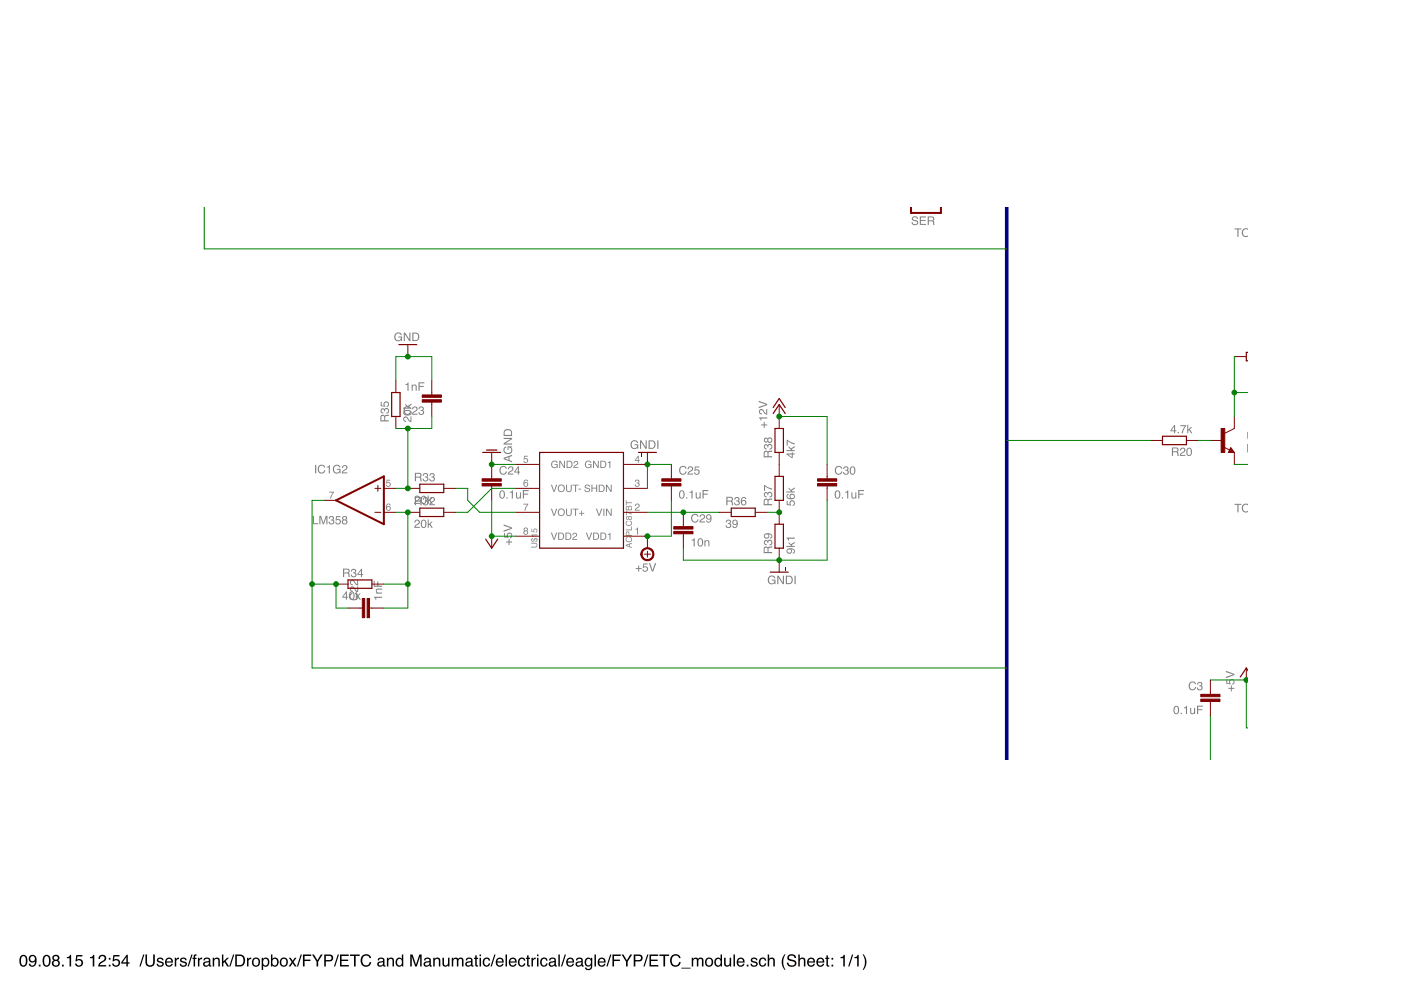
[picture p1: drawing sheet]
<svg xmlns="http://www.w3.org/2000/svg" width="297mm" height="210mm" viewBox="0 0 297 210" stroke-linecap="round" stroke-linejoin="round" font-family="sans-serif">
<path d="M4.5 202.6a.91 .91 0 0 1 1 .1 .91 .91 0 0 1 .3 1 .9 .9 0 0 1-.3 1.1 .9 .9 0 0 1-1.2-.2 1.91 1.91 0 0 1 .2-2zM4.7 202.8a1.65 1.65 0 0 0 .1 1.9h.2a1.25 1.25 0 0 0 .2-1.9zM6.3 202.7a.89 .89 0 0 1 1.1-.1 .89 .89 0 0 1 .4 1 1.04 1.04 0 0 1-1.3 1.3l-.4-.6h.3a.49 .49 0 0 0 .6 .4 .49 .49 0 0 0 .4-.6l.1-.3a.8 .8 0 0 1-1.2 .1 .8 .8 0 0 1 0-1.2zM6.4 203.3a.55 .55 0 0 0 1.1 0 .55 .55 0 0 0-1.1 0zM8.2 204.5h.4v.4h-.4zM9.4 202.6a.91 .91 0 0 1 1.1 .1 .91 .91 0 0 1 .2 1 .9 .9 0 0 1-.3 1.1 .9 .9 0 0 1-1.2-.2 1.91 1.91 0 0 1 .2-2zM9.6 202.8a1.65 1.65 0 0 0 .1 1.9h.2a1.25 1.25 0 0 0 .2-1.9zM11.4 203.1a.42 .42 0 0 0 .8 0 .42 .42 0 0 0-.8 0zM11.3 204.2a.55 .55 0 0 0 1.1 0 .55 .55 0 0 0-1.1 0zM11.3 202.6a.7 .7 0 0 1 1-.1 .7 .7 0 0 1 0 1.1 .77 .77 0 0 1 .1 1.1 .77 .77 0 0 1-1.1 0 .77 .77 0 0 1 .1-1.1l-.3-.5zM13.1 204.5h.4v.4h-.4zM14.2 202.9l.4-.1 .2-.3h.3v2.4h-.4v-1.7h-.5zM16.2 202.5h1.3v.3h-1.1l-.1 .7a.85 .85 0 0 1 1.2 .4 .85 .85 0 0 1-.5 1.1 .85 .85 0 0 1-1.1-.7h.3a.55 .55 0 0 0 .9 .3 .55 .55 0 0 0 0-.9 .55 .55 0 0 0-.8 .1h-.3zM19.1 202.9l.4-.1 .2-.3h.3v2.4h-.3v-1.7h-.6zM21.2 202.6a.81 .81 0 0 1 1.2 .2 .81 .81 0 0 1-.5 1.2l-.7 .6h1.3v.3h-1.7a1.39 1.39 0 0 1 1.1-1.3 .5 .5 0 0 0 .2-.6 .5 .5 0 0 0-.6-.3 .5 .5 0 0 0-.3 .6h-.3zM23.1 203.1h.3v.4h-.3zM23.1 204.5h.3v.4h-.3zM24 202.5h1.3v.3h-1l-.1 .7a.85 .85 0 0 1 1.2 .4 .85 .85 0 0 1-.6 1.1 .85 .85 0 0 1-1-.7h.3a.55 .55 0 0 0 .8 .3 .55 .55 0 0 0 .1-.9 .55 .55 0 0 0-.9 .1h-.2zM26.8 202.9l-.8 1.1h.8zM26.8 202.4h.3v1.6h.4v.3h-.4v.6h-.3v-.6h-1.1v-.3zM30.4 202.4h.2l-.8 2.5h-.2zM30.8 202.4h.4v1.5a.65 .65 0 0 0 .6 .8 .65 .65 0 0 0 .7-.8v-1.5h.3v1.4a1.01 1.01 0 0 1-1 1.2 1.01 1.01 0 0 1-1-1.2zM33.4 203.2a.74 .74 0 0 1 1.3 .4h-.3a.39 .39 0 0 0-.4-.3 .39 .39 0 0 0-.4 .3l.2 .2a.79 .79 0 0 1 .9 .7 .8 .8 0 0 1-.8 .5 .8 .8 0 0 1-.7-.7h.3a.45 .45 0 0 0 .5 .4 .45 .45 0 0 0 .4-.4l-.1-.1a.93 .93 0 0 1-1-.8zM35.2 203.3a.85 .85 0 0 1 1.1-.2 .85 .85 0 0 1 .4 1h-1.4a.53 .53 0 0 0 .4 .6 .53 .53 0 0 0 .6-.4h.3a.9 .9 0 0 1-1.2 .6 .9 .9 0 0 1-.3-1.4zM35.5 203.4l-.2 .4h1l-.3-.5zM37.1 203.1h.3v.3l.3-.3 .3-.1v.4a.5 .5 0 0 0-.6 .5v1h-.3zM38.4 203.2a.74 .74 0 0 1 1.2 .4h-.3a.39 .39 0 0 0-.4-.3 .39 .39 0 0 0-.4 .3l.2 .2a.79 .79 0 0 1 .9 .7 .8 .8 0 0 1-.8 .5 .8 .8 0 0 1-.7-.7h.3a.45 .45 0 0 0 .5 .4 .45 .45 0 0 0 .4-.4l-.1-.1a.93 .93 0 0 1-1-.8zM40.6 202.4h.2l-.8 2.5h-.2zM41.1 202.5l.6-.2v.3h-.3v.2v.3h.3v.2h-.3v1.6h-.3v-1.6h-.3v-.2h.3zM42 203.1h.3v.3l.3-.3 .3-.1v.4a.5 .5 0 0 0-.6 .5v1h-.3zM43.4 204.3a.44 .44 0 0 0 .6 .4 .44 .44 0 0 0 .2-.7zM43.2 203.3a.8 .8 0 0 1 1.4 .2v1.1l.2 .1v.2h-.4l-.1-.2a.63 .63 0 0 1-1 .2 .63 .63 0 0 1 0-1l1-.2a.42 .42 0 0 0-.4-.4 .42 .42 0 0 0-.5 .3h-.3zM45.1 203.1h.3v.2a.66 .66 0 0 1 .8-.2 .66 .66 0 0 1 .4 .6v1.2h-.3v-1.2a.46 .46 0 0 0-.6-.4 .46 .46 0 0 0-.3 .6v1h-.3zM47.1 202.4h.3v1.5l.8-.8h.3l-.7 .7 .8 1.1h-.4l-.6-.9-.2 .2v.7h-.3zM49.4 202.4h.3l-.8 2.5h-.3zM50.2 202.7v1.9h.6a.99 .99 0 0 0 .8-1 .99 .99 0 0 0-.8-.9zM49.9 202.4h1a1.29 1.29 0 0 1 1.1 1.2 1.29 1.29 0 0 1-1.1 1.3h-1zM52.4 203.1h.3v.3l.3-.3 .3-.1v.4a.5 .5 0 0 0-.6 .5v1h-.3zM54 203.4a.66 .66 0 0 0-.2 .9 .66 .66 0 0 0 .9 .2 .67 .67 0 0 0 .1-.9 .67 .67 0 0 0-.8-.2zM53.7 203.3a.92 .92 0 0 1 1.2 .1 .92 .92 0 0 1 0 1.2 .92 .92 0 0 1-1.3 .1l-.2-.7zM55.9 203.4a.71 .71 0 0 0-.1 .8 .71 .71 0 0 0 .7 .5 .72 .72 0 0 0 .3-.9 .72 .72 0 0 0-.7-.5zM55.5 203.1h.3v.2a.75 .75 0 0 1 .9-.2 .75 .75 0 0 1 .4 .8 .78 .78 0 0 1-.3 1 .78 .78 0 0 1-1-.2v1h-.3zM57.4 202.4h.4v.9a.81 .81 0 0 1 1-.1 .81 .81 0 0 1 .3 1 .73 .73 0 0 1-.5 .7 .73 .73 0 0 1-.9-.2v.2h-.3zM57.9 203.5a.64 .64 0 0 0-.1 .8 .64 .64 0 0 0 .8 .2 .65 .65 0 0 0 .1-.8 .65 .65 0 0 0-.8-.2zM59.9 203.4a.66 .66 0 0 0-.3 .9 .66 .66 0 0 0 1 .2 .67 .67 0 0 0 .1-.9 .67 .67 0 0 0-.8-.2zM59.6 203.3a.92 .92 0 0 1 1.2 .1 .92 .92 0 0 1 0 1.2 .92 .92 0 0 1-1.3 .1l-.2-.7zM61.2 203.1h.4l.5 .6 .4-.6h.4l-.7 .9 .7 .9h-.4l-.5-.7-.4 .7h-.4l.6-.9zM63.7 202.4h.3l-.8 2.5h-.3zM64.2 202.4h1.8v.3h-1.4v.8h1.2v.3h-1.2v1.1h-.4zM66.2 202.4h.4l.7 1.2 .7-1.2h.4l-.9 1.5v1h-.4v-1zM68.7 202.4h1.2a.73 .73 0 0 1 .7 .7 .73 .73 0 0 1-.7 .7h-.8v1.1h-.4zM69.1 202.7v.9h.7a.45 .45 0 0 0 .5-.5 .45 .45 0 0 0-.5-.4zM71.6 202.4h.3l-.8 2.5h-.3zM72.1 202.4h1.8v.3h-1.5v.8h1.4v.3h-1.4v.8h1.6v.3h-1.9zM74.2 202.4h2.1v.3h-.9v2.2h-.3v-2.2h-.9zM76.8 202.7a1.1 1.1 0 0 1 1.1-.4 1.1 1.1 0 0 1 .8 .8h-.4a.82 .82 0 0 0-1-.4 .82 .82 0 0 0-.5 1 .8 .8 0 0 0 .6 1 .8 .8 0 0 0 1-.7h.3a1.17 1.17 0 0 1-1.5 .9 1.17 1.17 0 0 1-.7-1.5zM80.3 204.3a.44 .44 0 0 0 .6 .4 .44 .44 0 0 0 .2-.7zM80.2 203.3a.8 .8 0 0 1 1.3 .2v1.1l.2 .1v.2h-.3l-.2-.2a.63 .63 0 0 1-.9 .2 .63 .63 0 0 1 0-1l.9-.2a.42 .42 0 0 0-.4-.4 .42 .42 0 0 0-.4 .3h-.3zM82 203.1h.3v.2a.66 .66 0 0 1 .8-.2 .66 .66 0 0 1 .4 .6v1.2h-.3v-1.2a.46 .46 0 0 0-.5-.4 .46 .46 0 0 0-.4 .6v1h-.3zM84.3 203.5a.64 .64 0 0 0-.1 .8 .64 .64 0 0 0 .9 .2 .64 .64 0 0 0 .1-.8 .64 .64 0 0 0-.9-.2zM84.2 203.2l.7-.1 .3 .2v-.9h.3v2.5h-.3v-.2a.8 .8 0 0 1-1.1 .1 .8 .8 0 0 1-.2-1zM87 202.4h.5l.7 2.1 .7-2.1h.5v2.5h-.3v-2.1l-.7 2.1h-.4l-.7-2.1v2.1h-.3zM90.2 204.3a.44 .44 0 0 0 .5 .4 .44 .44 0 0 0 .3-.7zM90 203.3a.8 .8 0 0 1 1.3 .2v1.1l.2 .1v.2h-.3l-.2-.2a.63 .63 0 0 1-.9 .2 .63 .63 0 0 1 0-1l.9-.2a.42 .42 0 0 0-.4-.4 .42 .42 0 0 0-.4 .3h-.3zM91.9 203.1h.2v.2a.66 .66 0 0 1 .8-.2 .66 .66 0 0 1 .5 .6v1.2h-.4v-1.2a.46 .46 0 0 0-.5-.4 .46 .46 0 0 0-.3 .6v1h-.3zM93.8 203.1h.3v1.2a.47 .47 0 0 0 .7 .4 .47 .47 0 0 0 .2-.7v-.9h.3v1.8h-.3v-.3a.64 .64 0 0 1-.7 .3 .64 .64 0 0 1-.5-.6zM95.8 203.1h.3v.2a.6 .6 0 0 1 1 0 .62 .62 0 0 1 .7-.2 .62 .62 0 0 1 .5 .6v1.2h-.4v-1.3a.4 .4 0 0 0-.4-.3 .4 .4 0 0 0-.3 .5v1.1h-.3v-1.2a.42 .42 0 0 0-.6-.4 .42 .42 0 0 0-.2 .6v1h-.3zM99 204.3a.44 .44 0 0 0 .6 .4 .44 .44 0 0 0 .2-.7zM98.8 203.3a.8 .8 0 0 1 1.4 .2v1.1l.2 .1v.2h-.4l-.1-.2a.63 .63 0 0 1-1 .2 .63 .63 0 0 1 0-1l1-.2a.42 .42 0 0 0-.4-.4 .42 .42 0 0 0-.5 .3h-.3zM100.8 202.5h.3v.6h.3v.2h-.3v1.2l.3 .2v.2a.44 .44 0 0 1-.6-.4v-1.2h-.3v-.2h.3zM101.7 203.1h.3v1.8h-.3zM101.7 202.4h.3v.3h-.3zM102.6 203.3a.76 .76 0 0 1 .8-.3 .76 .76 0 0 1 .5 .7h-.3a.51 .51 0 0 0-.7-.4 .51 .51 0 0 0-.2 .7 .49 .49 0 0 0 .3 .7 .49 .49 0 0 0 .6-.4h.3a.83 .83 0 0 1-1.1 .6 .83 .83 0 0 1-.4-1.2zM104.8 202.4h.3l-.8 2.5h-.3zM105.3 203.3a.85 .85 0 0 1 1.1-.2 .85 .85 0 0 1 .4 1h-1.4a.53 .53 0 0 0 .4 .6 .53 .53 0 0 0 .7-.4h.3a.9 .9 0 0 1-1.3 .6 .9 .9 0 0 1-.3-1.4zM105.6 203.4l-.2 .4h1.1l-.4-.5zM107.2 202.4h.3v2.5h-.3zM108.1 203.3a.85 .85 0 0 1 1-.2 .85 .85 0 0 1 .4 1h-1.3a.53 .53 0 0 0 .4 .6 .53 .53 0 0 0 .6-.4h.3a.9 .9 0 0 1-1.3 .6 .9 .9 0 0 1-.2-1.4zM108.4 203.4l-.2 .4h1l-.3-.5zM110 203.3a.76 .76 0 0 1 .8-.3 .76 .76 0 0 1 .6 .7h-.3a.51 .51 0 0 0-.7-.4 .51 .51 0 0 0-.3 .7 .49 .49 0 0 0 .4 .7 .49 .49 0 0 0 .6-.4h.3a.83 .83 0 0 1-1.1 .6 .83 .83 0 0 1-.5-1.2zM111.8 202.5h.3v.6h.3v.2h-.3v1.2l.3 .2v.2a.44 .44 0 0 1-.6-.4v-1.2h-.3v-.2h.3zM112.7 203.1h.3v.3l.3-.3 .3-.1v.4a.5 .5 0 0 0-.6 .5v1h-.3zM113.9 203.1h.3v1.8h-.3zM113.9 202.4h.3v.3h-.3zM114.7 203.3a.76 .76 0 0 1 .9-.3 .76 .76 0 0 1 .5 .7h-.3a.51 .51 0 0 0-.7-.4 .51 .51 0 0 0-.3 .7 .49 .49 0 0 0 .4 .7 .49 .49 0 0 0 .6-.4h.3a.83 .83 0 0 1-1.1 .6 .83 .83 0 0 1-.5-1.2zM116.7 204.3a.44 .44 0 0 0 .6 .4 .44 .44 0 0 0 .2-.7zM116.5 203.3a.8 .8 0 0 1 1.4 .2v1.1l.2 .1v.2h-.4l-.1-.2a.63 .63 0 0 1-1 .2 .63 .63 0 0 1 0-1l.9-.2a.42 .42 0 0 0-.3-.4 .42 .42 0 0 0-.5 .3h-.3zM118.4 202.4h.3v2.5h-.3zM119.7 202.4h.3l-.8 2.5h-.3zM120.3 203.3a.85 .85 0 0 1 1-.2 .85 .85 0 0 1 .4 1h-1.3a.53 .53 0 0 0 .4 .6 .53 .53 0 0 0 .6-.4h.3a.9 .9 0 0 1-1.3 .6 .9 .9 0 0 1-.3-1.4zM120.5 203.4l-.1 .4h1l-.3-.5zM122.4 204.3a.44 .44 0 0 0 .6 .4 .44 .44 0 0 0 .2-.7zM122.2 203.3a.8 .8 0 0 1 1.4 .2v1.1l.2 .1v.2h-.4l-.1-.2a.63 .63 0 0 1-1 .2 .63 .63 0 0 1 0-1l.9-.2a.42 .42 0 0 0-.3-.4 .42 .42 0 0 0-.5 .3h-.3zM124.2 203.3l.5-.3 .6 .3v-.2h.3v1.7a.81 .81 0 0 1-.6 .9 .81 .81 0 0 1-1-.6h.3a.53 .53 0 0 0 .7 .3 .53 .53 0 0 0 .3-.7 .8 .8 0 0 1-1.1 .1 .8 .8 0 0 1-.2-1.1zM124.4 203.4a.65 .65 0 0 0-.1 .9 .65 .65 0 0 0 .8 .2 .64 .64 0 0 0 .2-.8 .64 .64 0 0 0-.9-.3zM126 202.4h.4v2.5h-.4zM127 203.3a.85 .85 0 0 1 1-.2 .85 .85 0 0 1 .4 1h-1.3a.53 .53 0 0 0 .3 .6 .53 .53 0 0 0 .7-.4h.3a.9 .9 0 0 1-1.3 .6 .9 .9 0 0 1-.3-1.4zM127.2 203.4l-.1 .4h1l-.3-.5zM129.4 202.4h.2l-.8 2.5h-.2zM129.8 202.4h1.8v.3h-1.4v.8h1.2v.3h-1.2v1.1h-.4zM131.8 202.4h.4l.7 1.2 .7-1.2h.4l-.9 1.5v1h-.4v-1zM134.4 202.4h1.1a.73 .73 0 0 1 .8 .7 .73 .73 0 0 1-.8 .7h-.8v1.1h-.3zM134.7 202.7v.9h.7a.45 .45 0 0 0 .5-.5 .45 .45 0 0 0-.5-.4zM137.2 202.4h.3l-.8 2.5h-.3zM137.7 202.4h1.8v.3h-1.5v.8h1.4v.3h-1.4v.8h1.6v.3h-1.9zM139.8 202.4h2.1v.3h-.9v2.2h-.3v-2.2h-.9zM142.4 202.7a1.1 1.1 0 0 1 1.1-.4 1.1 1.1 0 0 1 .8 .8h-.3a.82 .82 0 0 0-1.1-.4 .82 .82 0 0 0-.5 1 .8 .8 0 0 0 .6 1 .8 .8 0 0 0 1-.7h.3a1.17 1.17 0 0 1-1.5 .9 1.17 1.17 0 0 1-.7-1.5zM144.5 205.2h1.9v.2h-1.9zM146.7 203.1h.3v.2a.6 .6 0 0 1 1 0 .62 .62 0 0 1 .7-.2 .62 .62 0 0 1 .4 .6v1.2h-.3v-1.3a.4 .4 0 0 0-.5-.3 .4 .4 0 0 0-.2 .5v1.1h-.4v-1.2a.42 .42 0 0 0-.5-.4 .42 .42 0 0 0-.2 .6v1h-.3zM150 203.4a.66 .66 0 0 0-.2 .9 .66 .66 0 0 0 1 .2 .67 .67 0 0 0 .1-.9 .67 .67 0 0 0-.9-.2zM149.7 203.3a.92 .92 0 0 1 1.3 .1 .92 .92 0 0 1 0 1.2 .92 .92 0 0 1-1.3 .1l-.2-.7zM151.9 203.5a.64 .64 0 0 0-.1 .8 .64 .64 0 0 0 .9 .2 .64 .64 0 0 0 .1-.8 .64 .64 0 0 0-.9-.2zM151.8 203.2l.6-.1 .4 .2v-.9h.3v2.5h-.3v-.2a.8 .8 0 0 1-1.1 .1 .8 .8 0 0 1-.2-1zM153.5 203.1h.3v1.2a.47 .47 0 0 0 .7 .4 .47 .47 0 0 0 .2-.7v-.9h.3v1.8h-.3v-.3a.64 .64 0 0 1-.7 .3 .64 .64 0 0 1-.5-.6zM155.5 202.4h.3v2.5h-.3zM156.4 203.3a.85 .85 0 0 1 1.1-.2 .85 .85 0 0 1 .4 1h-1.4a.53 .53 0 0 0 .4 .6 .53 .53 0 0 0 .6-.4h.3a.9 .9 0 0 1-1.2 .6 .9 .9 0 0 1-.3-1.4zM156.7 203.4l-.2 .4h1.1l-.4-.5zM158.3 204.5h.4v.4h-.4zM159.4 203.2a.74 .74 0 0 1 1.2 .4h-.3a.39 .39 0 0 0-.4-.3 .39 .39 0 0 0-.4 .3l.2 .2a.79 .79 0 0 1 .9 .7 .8 .8 0 0 1-.8 .5 .8 .8 0 0 1-.7-.7h.3a.45 .45 0 0 0 .5 .4 .45 .45 0 0 0 .4-.4l-.1-.1a.93 .93 0 0 1-1-.8zM161.1 203.3a.76 .76 0 0 1 .8-.3 .76 .76 0 0 1 .6 .7h-.3a.51 .51 0 0 0-.7-.4 .51 .51 0 0 0-.3 .7 .49 .49 0 0 0 .4 .7 .49 .49 0 0 0 .6-.4h.3a.83 .83 0 0 1-1.1 .6 .83 .83 0 0 1-.5-1.2zM162.8 202.4h.3v.9a.65 .65 0 0 1 .7-.2 .65 .65 0 0 1 .5 .6v1.2h-.3v-1.2a.46 .46 0 0 0-.6-.4 .46 .46 0 0 0-.3 .6v1h-.3zM166.3 202.3h.2a3.1 3.1 0 0 0 0 3.3h-.2a2.6 2.6 0 0 1 0-3.3zM167.2 202.5a1 1 0 0 1 1.6 .6h-.3a.59 .59 0 0 0-.7-.5 .59 .59 0 0 0-.5 .6l.2 .1a1.22 1.22 0 0 1 1.4 .9 1.03 1.03 0 0 1-1.1 .8 1.03 1.03 0 0 1-1-.9h.4a.67 .67 0 0 0 .6 .6 .67 .67 0 0 0 .7-.6l-.1-.1a2.06 2.06 0 0 1-1.5-.7v-.4zM169.3 202.4h.3v.9a.65 .65 0 0 1 .7-.2 .65 .65 0 0 1 .5 .6v1.2h-.4v-1.2a.46 .46 0 0 0-.5-.4 .46 .46 0 0 0-.3 .6v1h-.3zM171.4 203.3a.85 .85 0 0 1 1-.2 .85 .85 0 0 1 .4 1h-1.4a.53 .53 0 0 0 .4 .6 .53 .53 0 0 0 .7-.4h.3a.9 .9 0 0 1-1.3 .6 .9 .9 0 0 1-.3-1.4zM171.6 203.4l-.1 .4h1l-.4-.5zM173.3 203.3a.85 .85 0 0 1 1.1-.2 .85 .85 0 0 1 .4 1h-1.4a.53 .53 0 0 0 .4 .6 .53 .53 0 0 0 .6-.4h.3a.9 .9 0 0 1-1.2 .6 .9 .9 0 0 1-.3-1.4zM173.6 203.4l-.2 .4h1l-.3-.5zM175.2 202.5h.3v.6h.3v.2h-.3v1.2l.3 .2v.2a.44 .44 0 0 1-.6-.4v-1.2h-.2v-.2h.2zM176.3 203.1h.4v.4h-.4zM176.3 204.5h.4v.4h-.4zM178.2 202.9l.5-.1 .2-.3h.2v2.4h-.3v-1.7h-.6zM180.6 202.4h.3l-.8 2.5h-.3zM181.2 202.9l.4-.1 .2-.3h.3v2.4h-.4v-1.7h-.5zM182.9 202.3h.2l.3 .6a2.54 2.54 0 0 1-.3 2.7h-.2a3.1 3.1 0 0 0 0-3.3z" fill="#000"/>
<g fill="#808080">
<path d="M111 106.8h1l-.6 1.5h-.2v-.3l.6-1h-.8z"/>
<path d="M111.1 96.6h.8v.2h-.6l-.1 .4a.52 .52 0 0 1 .8 .3 .52 .52 0 0 1-.4 .7 .52 .52 0 0 1-.6-.5h.2a.33 .33 0 0 0 .4 .2 .33 .33 0 0 0 .1-.5 .33 .33 0 0 0-.5 .1l-.2-.1z"/>
<path d="M134.8 101.8a.43 .43 0 0 1 .6-.1 .43 .43 0 0 1 0 .7 .5 .5 0 0 1-.1 .9 .5 .5 0 0 1-.7-.6h.2a.3 .3 0 0 0 .4 .3 .3 .3 0 0 0 0-.5h-.2v-.2a.25 .25 0 0 0 .4-.2 .25 .25 0 0 0-.3-.2l-.5 .3z"/>
<path d="M134.7 112.1l.6-.2v1.4h-.2v-1h-.4z"/>
<path d="M134.8 106.9a.52 .52 0 0 1 .8 .2 .52 .52 0 0 1-.5 .7l-.3 .3h.8v.2h-1l.2-.5a.59 .59 0 0 0 .5-.8h-.3l-.2 .3h-.2z"/>
<path d="M82 101.7h.8v.2h-.7v.4a.52 .52 0 0 1 .7 .3 .52 .52 0 0 1-.3 .7 .52 .52 0 0 1-.7-.5h.2a.33 .33 0 0 0 .5 .2 .33 .33 0 0 0 0-.5 .33 .33 0 0 0-.5 0h-.1z"/>
<path d="M69.8 104.3h1l-.6 1.4h-.2l.1-.3 .5-1h-.8z"/>
<path d="M261.7 48.4h1.5v.2h-.6v1.6h-.3v-1.6h-.6zM263.6 48.5l.8-.1 .1 1.7a.91 .91 0 0 1-1.2-.4 .91 .91 0 0 1 .3-1.2zM263.7 48.8a.7 .7 0 0 0-.1 .9 .7 .7 0 0 0 .9 .3v-.9a.41 .41 0 0 0-.3-.5 .41 .41 0 0 0-.5 .2zM264.5 48.6v1.4zM264.5 48.4v1.8zM264.5 48.4v1.8zM264.5 48.6v.7zM264.5 48.4v1.8zM264.5 48.4v1.8zM264.5 48.4v1.8z"/>
<path d="M261.7 106.8h1.5v.2h-.6v1.6h-.3v-1.6h-.6zM263.6 106.9l.8-.1 .1 1.7a.91 .91 0 0 1-1.2-.4 .91 .91 0 0 1 .3-1.2zM263.7 107.2a.7 .7 0 0 0-.1 .9 .7 .7 0 0 0 .9 .3v-.9a.41 .41 0 0 0-.3-.5 .41 .41 0 0 0-.5 .2zM264.5 107v1.4zM264.5 106.8v1.8zM264.5 106.8v1.8zM264.5 107v.6zM264.5 106.8v1.8zM264.5 106.8v1.8zM264.5 106.8v1.8z"/>
<path d="M249 149.8a.63 .63 0 0 1 .8 0 .63 .63 0 0 1 .2 .7 .65 .65 0 0 1-.6 .9 .65 .65 0 0 1-.6-.8zM249.2 149.9a.96 .96 0 0 0 .2 1.3 .85 .85 0 0 0 0-1.4zM250.3 151.1h.3v.3h-.3zM251 150l.7-.3v1.7h-.3v-1.2h-.4zM252.3 150.1h.3v.9l.2 .2 .3-.2 .1-.9h.2v1.3h-.2v-.2a.45 .45 0 0 1-.5 .2 .45 .45 0 0 1-.4-.4zM253.8 149.6h1.2v.2h-1v.6h.9v.2h-.9v.8h-.2z"/>
<path d="M260.4 145.8h.6v-.5h.2v.5h.5v.3h-.5v.5h-.2v-.5h-.6zM260 144.1h.2v.7l.5 .1a.61 .61 0 0 1 .3-.9 .61 .61 0 0 1 .8 .4 .61 .61 0 0 1-.5 .8v-.3a.38 .38 0 0 0 .1-.5 .38 .38 0 0 0-.6-.1 .38 .38 0 0 0 .1 .6v.2l-.9-.1zM259.9 142.2l1.8 .7v.2l-1.8 .7v-.3l1.5-.5-1.5-.5z"/>
<path d="M264.4 94.1l.1 1.8zM264.5 94.1v1.8zM264.5 94.3v.7zM264.5 94.1v1.8zM264.5 96.1v.1zM264.5 94.1v1.8zM264.5 94.3v.7zM264.5 94.1v1.8zM264.5 94.4v.8zM264.5 94.1v1.8zM264.5 94.1v1.8z"/>
<path d="M248.9 90.5l-.5 .7h.5zM249 90.1h.1v1.1h.3v.2h-.3v.5h-.2v-.5h-.7v-.2zM249.7 91.6h.3v.3h-.3zM250.3 90.1h1.2l-.7 1.8h-.3l.2-.5 .5-1h-.9zM251.7 90.1h.2v1l.6-.5h.3l-.5 .4 .5 .9h-.3l-.4-.7-.2 .2v.5h-.2z"/>
<path d="M112.6 115.1h.7a.51 .51 0 0 1 .6 .5 .51 .51 0 0 1-.6 .5h-.7v-.2h.8a.33 .33 0 0 0 .4-.3 .33 .33 0 0 0-.4-.3h-.8zM113.4 114.3v.1h.4l-.2-.2zM112.8 114.5a.2 .2 0 0 0 .2 .2 .2 .2 0 0 0 .2-.2zM112.7 114.2l.3-.1-.2 .3h.4a.37 .37 0 0 1 .4-.4 .37 .37 0 0 1 .3 .4l.2 .1h-.2l-.2 .4-.2-.2 .3-.2h-.5a.35 .35 0 0 1-.3 .4 .35 .35 0 0 1-.4-.4l-.1-.1zM112.7 113.3h1.2v.2h-.9v.3h-.1zM112.7 112.1h.1v.6h.4a.43 .43 0 0 1 .2-.6 .43 .43 0 0 1 .6 .3 .43 .43 0 0 1-.4 .5v-.1a.27 .27 0 0 0 .1-.5 .27 .27 0 0 0-.4 0 .27 .27 0 0 0 .1 .4l-.1 .2-.6-.1z"/>
<path d="M132.9 115.6l.5 .2v-.4zM132.7 115.5l1.3-.4v.2l-.4 .1v.5l.4 .1v.2l-1.3-.5zM132.8 114l.3-.1-.2 .2a.47 .47 0 0 0 .4 .7 .47 .47 0 0 0 .4-.7l-.2-.1v-.2a.63 .63 0 0 1 .4 1 .63 .63 0 0 1-1 0l-.2-.4zM132.8 112.8h.5l.1 .6h.6v.2h-1.3zM132.9 112.9l-.1 .5h.5l-.1-.5zM132.7 112.3h1.1v-.7h.2v.8h-1.3zM132.8 110.5l.3-.1-.2 .3a.47 .47 0 0 0 .4 .6 .47 .47 0 0 0 .4-.7l-.2-.1v-.1a.63 .63 0 0 1 .4 .9 .63 .63 0 0 1-1 .1l-.2-.5zM132.8 109.8a.25 .25 0 0 0 .5 0 .25 .25 0 0 0-.5 0zM133.4 109.8a.26 .26 0 0 0 .5 0 .26 .26 0 0 0-.5 0zM132.8 109.5l.2-.1 .3 .2a.38 .38 0 0 1 .6-.1 .38 .38 0 0 1 0 .6 .38 .38 0 0 1-.6-.1 .36 .36 0 0 1-.5 .1 .36 .36 0 0 1 0-.6zM132.7 108.4l1.3 .5v.2l-1.1-.5v.7h-.2zM132.9 107.5l-.1 .5h.4v-.5zM133.5 107.4l-.1 .6h.4v-.5zM132.8 107.3h.3l.2 .1 .2-.2 .3 .1 .2 .9h-1.3zM132.7 106.1h.1v.4h1.2v.2h-1.2v.4h-.1z"/>
<path d="M88.1 110.3a.6 .6 0 0 1 .9 .3 .6 .6 0 0 1-.6 .7l-.3 .4h.9v.2h-1.2a1.47 1.47 0 0 1 1-1.1 .35 .35 0 0 0-.4-.4 .35 .35 0 0 0-.3 .4h-.2zM89.4 110.3a.63 .63 0 0 1 .8 0 .63 .63 0 0 1 .2 .7 .65 .65 0 0 1-.6 1 .65 .65 0 0 1-.6-.9zM89.7 110.4a.96 .96 0 0 0 .1 1.4 .85 .85 0 0 0 0-1.4zM90.7 110.1h.2v1.1l.6-.6h.2l-.5 .5 .6 .8h-.3l-.4-.6-.2 .1v.5h-.2z"/>
<path d="M88.1 105.2a.6 .6 0 0 1 .9 .3 .6 .6 0 0 1-.6 .8l-.3 .3h.9v.2h-1.2a1.47 1.47 0 0 1 1-1.1 .35 .35 0 0 0-.4-.4 .35 .35 0 0 0-.3 .4h-.2zM89.4 105.3a.63 .63 0 0 1 .8-.1 .63 .63 0 0 1 .2 .8 .65 .65 0 0 1-.6 .9 .65 .65 0 0 1-.6-.9zM89.7 105.3a.96 .96 0 0 0 .1 1.4 .85 .85 0 0 0 0-1.4zM90.7 105h.2v1.1l.6-.6h.2l-.5 .5 .6 .8h-.3l-.4-.6-.2 .1v.5h-.2z"/>
<path d="M73.3 125.7l-.5 .8h.5zM73.4 125.4h.2v1.1h.2v.2h-.2v.5h-.3v-.5h-.7v-.2zM74.2 125.6a.63 .63 0 0 1 .7-.1 .63 .63 0 0 1 .3 .8 .65 .65 0 0 1-.6 .9 .65 .65 0 0 1-.6-.9zM74.4 125.6a.96 .96 0 0 0 .2 1.4 .85 .85 0 0 0 0-1.4zM75.4 125.4h.3v1l.5-.6h.3l-.5 .5 .5 .9h-.3l-.4-.7-.1 .2v.5h-.3z"/>
<path d="M79.3 126.5h1.7v.3h-1.2v.4h-.2zM79.8 124.9l1.2-.1v.2h-.8a.32 .32 0 0 0-.3 .4 .32 .32 0 0 0 .4 .2h.7v.3h-1.3v-.3h.2l-.2-.3zM79.2 123.2h.2v1h.6v-.9h.2v.9h.8v.2h-1.8z"/>
<path d="M86 81.4l.6-.3v1.7h-.2v-1.2h-.4zM87.3 81.5h.2v.2a.46 .46 0 0 1 .5-.2 .46 .46 0 0 1 .3 .5v.8h-.2v-.8a.32 .32 0 0 0-.4-.3 .32 .32 0 0 0-.2 .5v.6h-.2zM88.7 81.1h1.3v.2h-1v.5h.8v.2h-.8v.8h-.3z"/>
<path d="M85.6 88.4a.8 .8 0 0 1 1.2 .7l.2 .2v-1h.2v1.2a1.47 1.47 0 0 1-1.1-.9 .35 .35 0 0 0-.4 .3 .35 .35 0 0 0 .4 .3v.3a.6 .6 0 0 1-.6-.4 .6 .6 0 0 1 .1-.7zM85.6 87.1a1.06 1.06 0 0 1 1.7 .4 .97 .97 0 0 1-.9 .6 .97 .97 0 0 1-.9-.6zM85.7 87.3a.68 .68 0 0 0 1.1 .5l.3-.2a.66 .66 0 0 0-1.1-.4zM85.9 85.6l.5 .5 .8-.5v.2l-.6 .4 .1 .2h.5v.2h-1.8v-.2h1.1l-.6-.5z"/>
<path d="M83.8 70.7a.8 .8 0 0 1 1.4 .4h-.2a.65 .65 0 0 0-1-.3 .65 .65 0 0 0-.1 1 .57 .57 0 0 0 .7 .3 .57 .57 0 0 0 .4-.5h-.6v-.2h.8v.9h-.1l-.1-.2a.88 .88 0 0 1-1.2 0 .88 .88 0 0 1-.1-1.2zM85.6 70.5h.3l.9 1.5v-1.5h.2v1.8h-.2l-1-1.4v1.4h-.2zM87.7 70.7v1.4h.4a.7 .7 0 0 0 .6-.7 .7 .7 0 0 0-.6-.7zM87.4 70.5h.7a.91 .91 0 0 1 .8 .9 .91 .91 0 0 1-.8 .9h-.7z"/>
<path d="M106.1 104.1a.63 .63 0 0 1 .7 0 .63 .63 0 0 1 .3 .7 .65 .65 0 0 1-.6 .9 .65 .65 0 0 1-.6-.8zM106.3 104.2a.96 .96 0 0 0 .1 1.3 .85 .85 0 0 0 .1-1.4zM107.4 105.4h.2v.3h-.2zM108.1 104.3l.6-.3v1.7h-.2v-1.2h-.4zM109.4 104.4h.2v.9l.3 .2 .3-.2v-.9h.3v1.3h-.3v-.2a.45 .45 0 0 1-.5 .2 .45 .45 0 0 1-.3-.4zM110.8 103.9h1.3v.2h-1v.6h.9v.2h-.9v.8h-.3z"/>
<path d="M107 97.2l.8 .3v-.5zM106.8 97.1l1.8-.7v.3l-.6 .2v.7l.6 .2v.2l-1.8-.6zM106.9 94.8l.4-.1v.2a.65 .65 0 0 0-.2 1 .65 .65 0 0 0 1 .1 .57 .57 0 0 0 .3-.7 .57 .57 0 0 0-.6-.4v.5h-.2v-.8h1v.2l-.3 .1a.88 .88 0 0 1 .1 1.2 .88 .88 0 0 1-1.2 .1 .86 .86 0 0 1-.3-1.4zM106.8 92.8h1.8v.3l-1.5 .9h1.5v.3h-1.8v-.3l1.4-.9h-1.4zM107.2 91.3l-.2 .3v.6h1.4v-.4a.72 .72 0 0 0-1.2-.5zM107 91.2a.97 .97 0 0 1 1.6 .5v.7h-1.8v-.9z"/>
<path d="M107.3 114.8h.5v-.5h.2v.5h.6v.2h-.6v.6h-.2v-.6h-.5zM106.9 113h.2v.8h.4a.61 .61 0 0 1 .3-.8 .61 .61 0 0 1 .9 .4 .61 .61 0 0 1-.6 .7v-.2a.38 .38 0 0 0 .2-.6 .38 .38 0 0 0-.6 0 .38 .38 0 0 0 .1 .6v.2l-.9-.2zM106.8 111.2l1.8 .6v.3l-1.8 .7v-.3l1.5-.5-1.5-.5z"/>
<path d="M133.9 93.6a.8 .8 0 0 1 1.4 .3h-.3a.65 .65 0 0 0-.9-.2 .65 .65 0 0 0-.1 1 .57 .57 0 0 0 .6 .3 .57 .57 0 0 0 .5-.6h-.6v-.2h.8v1h-.1l-.1-.3a.88 .88 0 0 1-1.2 .1 .88 .88 0 0 1-.1-1.2zM135.7 93.4h.3l.9 1.4v-1.4h.2v1.8h-.3l-.9-1.5v1.5h-.2zM137.8 93.6v1.4h.4a.7 .7 0 0 0 .5-.7 .7 .7 0 0 0-.5-.7zM137.5 93.4h.7a.91 .91 0 0 1 .8 .9 .91 .91 0 0 1-.8 .9h-.7zM139.4 93.4h.2v1.8h-.2z"/>
<path d="M135.3 119.9h.2v.5h.5v.3h-.5v.5h-.2v-.5h-.5v-.3h.5zM136.4 119.5h.9v.2h-.7l-.1 .5a.61 .61 0 0 1 .9 .2 .61 .61 0 0 1-.4 .9 .61 .61 0 0 1-.8-.6h.2a.38 .38 0 0 0 .6 .2 .38 .38 0 0 0 0-.6 .38 .38 0 0 0-.5 .1h-.2zM137.6 119.4h.2l.6 1.5 .5-1.5h.2l-.6 1.8h-.3z"/>
<path d="M144.1 104.1a.63 .63 0 0 1 .8 0 .63 .63 0 0 1 .3 .7 .65 .65 0 0 1-.6 .9 .65 .65 0 0 1-.7-.8zM144.4 104.2a.96 .96 0 0 0 .1 1.3 .85 .85 0 0 0 .1-1.4zM145.5 105.4h.2v.3h-.2zM146.2 104.3l.6-.3v1.7h-.2v-1.2h-.4zM147.5 104.4h.2v.9l.3 .2 .3-.2v-.9h.2v1.3h-.2v-.2a.45 .45 0 0 1-.5 .2 .45 .45 0 0 1-.3-.4zM148.9 103.9h1.3v.2h-1v.6h.9v.2h-.9v.8h-.3z"/>
<path d="M154.1 110.3a.5 .5 0 0 1 .7 0 .5 .5 0 0 1 0 .7 .58 .58 0 0 1-.2 1 .58 .58 0 0 1-.8-.6h.3a.35 .35 0 0 0 .5 .4 .35 .35 0 0 0 0-.7h-.3v-.2a.29 .29 0 0 0 .4-.2 .29 .29 0 0 0-.2-.3l-.4 .1v.2h-.2zM155.4 110.3a.67 .67 0 0 1 .9 0 .67 .67 0 0 1 .1 .9 .59 .59 0 0 1-.4 .7 .59 .59 0 0 1-.7-.4h.2a.35 .35 0 0 0 .4 .3 .35 .35 0 0 0 .3-.4v-.3a.56 .56 0 0 1-.8 .1 .56 .56 0 0 1 0-.9zM155.5 110.7a.37 .37 0 0 0 .7 0 .37 .37 0 0 0-.7 0z"/>
<path d="M66.3 109.4h.3v1.5h.9v.3h-1.2zM67.7 109.4h.4l.5 1.5 .5-1.5h.3v1.8h-.2v-1.6l-.5 1.6h-.3l-.5-1.6v1.6h-.2zM69.9 109.5a.5 .5 0 0 1 .7 0 .5 .5 0 0 1 0 .7 .58 .58 0 0 1-.1 1 .58 .58 0 0 1-.8-.6h.2a.35 .35 0 0 0 .5 .4 .35 .35 0 0 0 0-.6h-.3l.1-.2a.29 .29 0 0 0 .4-.3 .29 .29 0 0 0-.3-.3l-.3 .2-.1 .2h-.2zM71.3 109.4h.9v.3h-.8v.4a.61 .61 0 0 1 .8 .3 .61 .61 0 0 1-.4 .8 .61 .61 0 0 1-.7-.5h.2a.38 .38 0 0 0 .6 .2 .38 .38 0 0 0 0-.6 .38 .38 0 0 0-.6 .1h-.2zM72.8 109.9a.3 .3 0 0 0 .5 0 .3 .3 0 0 0-.5 0zM72.7 110.7a.36 .36 0 0 0 .7 0 .36 .36 0 0 0-.7 0zM72.7 109.5a.5 .5 0 0 1 .7 0 .5 .5 0 0 1 0 .7 .54 .54 0 0 1 .1 .8 .54 .54 0 0 1-.8 0 .54 .54 0 0 1 .1-.8l-.3-.3z"/>
<path d="M193.5 46a.7 .7 0 0 1 1.1 .4h-.2a.42 .42 0 0 0-.4-.3 .42 .42 0 0 0-.4 .4 1.45 1.45 0 0 1 1.1 .7 .73 .73 0 0 1-.8 .5 .73 .73 0 0 1-.6-.6h.2a.47 .47 0 0 0 .5 .4 .47 .47 0 0 0 .4-.4v-.1a.89 .89 0 0 1-1.1-.8zM195 45.9h1.3v.2h-1v.6h.9v.2h-.9v.6h1v.2h-1.3zM196.9 46.1v.6h.6a.31 .31 0 0 0 .4-.3 .31 .31 0 0 0-.4-.3zM196.7 45.9h.8a.49 .49 0 0 1 .6 .3 .49 .49 0 0 1-.2 .6l.2 .2 .1 .7h-.3l-.1-.7-.3-.1h-.6v.8h-.2z"/>
<path d="M166.8 106.2h.2v.7l.5 .1a.61 .61 0 0 1 .3-.9 .61 .61 0 0 1 .8 .4 .61 .61 0 0 1-.5 .8v-.3a.38 .38 0 0 0 .1-.5 .38 .38 0 0 0-.6-.1 .38 .38 0 0 0 .1 .6v.2l-.9-.1zM166.9 104.8l.3-.1v.2a.36 .36 0 0 0-.2 .5 .36 .36 0 0 0 .4 .2h.2a.58 .58 0 0 1 .2-.9 .58 .58 0 0 1 .8 .5 .58 .58 0 0 1-.6 .6 .84 .84 0 0 1-1.2-.9zM167.6 105.2a.37 .37 0 0 0 .7 0 .37 .37 0 0 0-.7 0zM167.2 103.4l.5 .5 .8-.6v.3l-.7 .4 .2 .2h.5v.2h-1.8v-.2h1.1l-.6-.6z"/>
<path d="M167.1 96.4l.8 .5v-.5zM166.8 96.1h1.1v-.2h.2v.2h.4v.3h-.4v.7h-.2l-1.1-.8zM167.2 94.6l.5 .5 .8-.5v.2l-.7 .5 .2 .1h.5v.2h-1.8v-.2h1.1l-.6-.5zM166.8 93.2l1.7 .8v.2l-.7-.2-.8-.5v1h-.2z"/>
<path d="M166.9 116.4a1.09 1.09 0 0 1 1.7 .5 .46 .46 0 0 1-.5 .5v-.2a.35 .35 0 0 0 .3-.4 .35 .35 0 0 0-.5-.3h-.2a.58 .58 0 0 1 0 .8 .58 .58 0 0 1-.8 0 .58 .58 0 0 1 0-.9zM167 116.8a.37 .37 0 0 0 .7 0 .37 .37 0 0 0-.7 0zM167.2 114.9l.5 .5 .8-.5v.3l-.7 .4 .2 .1h.5v.3h-1.8v-.3h1.1l-.6-.5zM166.8 114h1.7v.2h-1.2v.4h-.2z"/>
<path d="M146.6 114.4l.7-.3v1.8h-.2v-1.3h-.5zM148.1 114.3a.63 .63 0 0 1 .7-.1 .63 .63 0 0 1 .3 .8 .65 .65 0 0 1-.6 .9 .65 .65 0 0 1-.6-.9zM148.3 114.3a.96 .96 0 0 0 .2 1.4 .85 .85 0 0 0 0-1.4zM149.3 114.5h.3v.2a.46 .46 0 0 1 .5-.2 .46 .46 0 0 1 .3 .5v.9h-.2v-.9a.32 .32 0 0 0-.4-.3 .32 .32 0 0 0-.2 .5v.7h-.3z"/>
<path d="M163 122.3a.8 .8 0 0 1 1.4 .3h-.3a.65 .65 0 0 0-.9-.2 .65 .65 0 0 0-.1 .9 .57 .57 0 0 0 .6 .4 .57 .57 0 0 0 .5-.6h-.6v-.2h.8v1h-.1l-.1-.3a.88 .88 0 0 1-1.2 .1 .88 .88 0 0 1-.1-1.2zM164.8 122.1h.3l.9 1.4v-1.4h.2v1.8h-.3l-.9-1.5v1.5h-.2zM166.9 122.3v1.3h.4a.7 .7 0 0 0 .5-.6 .7 .7 0 0 0-.5-.7zM166.6 122.1h.7a.91 .91 0 0 1 .8 .9 .91 .91 0 0 1-.8 .9h-.7zM168.5 122.1h.2v1.8h-.2z"/>
<path d="M161.4 90h.5v-.5h.2v.5h.6v.2h-.6v.5h-.2v-.5h-.5zM160.9 88.5h1.8v.2h-1.3v.4h-.1zM161.1 86.9a.8 .8 0 0 1 1.1 .6l.3 .2v-1h.2v1.2a1.47 1.47 0 0 1-1.1-.9 .35 .35 0 0 0-.5 .3 .35 .35 0 0 0 .4 .4v.2a.6 .6 0 0 1-.6-.4 .6 .6 0 0 1 .2-.6zM160.9 85l1.8 .6v.3l-1.8 .6v-.2l1.5-.5-1.5-.5z"/>
<path d="M177.2 104.1a.63 .63 0 0 1 .7 0 .63 .63 0 0 1 .3 .7 .65 .65 0 0 1-.6 .9 .65 .65 0 0 1-.6-.8zM177.4 104.2a.96 .96 0 0 0 .2 1.3 .85 .85 0 0 0 0-1.4zM178.5 105.4h.2v.3h-.2zM179.2 104.3l.7-.3v1.7h-.3v-1.2h-.4zM180.5 104.4h.2v.9l.3 .2 .3-.2v-.9h.3v1.3h-.2v-.2a.45 .45 0 0 1-.6 .2 .45 .45 0 0 1-.3-.4zM182 103.9h1.2v.2h-1v.6h.9v.2h-.9v.8h-.2z"/>
<path d="M252.2 144.8a.78 .78 0 0 1 .8-.3 .78 .78 0 0 1 .6 .6h-.2a.61 .61 0 0 0-.9-.3 .61 .61 0 0 0-.2 .8 .55 .55 0 0 0 .5 .6 .55 .55 0 0 0 .6-.5h.2a.83 .83 0 0 1-1.1 .6 .83 .83 0 0 1-.5-1.1zM254 144.7a.5 .5 0 0 1 .7 0 .5 .5 0 0 1 0 .7 .58 .58 0 0 1-.1 1 .58 .58 0 0 1-.8-.6h.2a.35 .35 0 0 0 .5 .4 .35 .35 0 0 0 0-.7h-.3l.1-.2a.29 .29 0 0 0 .4-.2 .29 .29 0 0 0-.3-.3l-.3 .1-.1 .2h-.2z"/>
<path d="M264.5 91.6v1.8zM264.5 92.6v.7zM264.5 91.8v.6zM264.5 91.4v2.3zM264.5 91.6v1.8zM264.5 91.6v1.8z"/>
<path d="M248.7 95.1v.6h.6a.31 .31 0 0 0 .3-.3 .31 .31 0 0 0-.3-.3zM248.5 94.9h.8a.49 .49 0 0 1 .6 .3 .49 .49 0 0 1-.3 .6l.2 .2 .2 .7h-.3l-.1-.7-.3-.1h-.6v.8h-.2zM250.4 95a.6 .6 0 0 1 .9 .3 .6 .6 0 0 1-.6 .8l-.3 .4h.9v.2h-1.2a1.47 1.47 0 0 1 1-1.1 .35 .35 0 0 0-.4-.5 .35 .35 0 0 0-.3 .4h-.2zM251.7 95.1a.63 .63 0 0 1 .8-.1 .63 .63 0 0 1 .2 .8 .65 .65 0 0 1-.6 .9 .65 .65 0 0 1-.6-.9zM252 95.2a.96 .96 0 0 0 .1 1.3 .85 .85 0 0 0 0-1.4z"/>
<path d="M116.8 112.9h.2l.5 1.3 .4-1.3h.2l-.5 1.6h-.2zM118.6 113.1v1.2h.3a.6 .6 0 0 0 .5-.6 .6 .6 0 0 0-.5-.6zM118.3 112.9h.7a.78 .78 0 0 1 .6 .8 .78 .78 0 0 1-.6 .8h-.7zM120.1 113.1v1.2h.4a.6 .6 0 0 0 .5-.6 .6 .6 0 0 0-.5-.6zM119.9 112.9h.6a.78 .78 0 0 1 .7 .8 .78 .78 0 0 1-.7 .8h-.6zM121.5 113.1a.52 .52 0 0 1 .9 .2 .52 .52 0 0 1-.6 .7l-.3 .3h.9v.2h-1.1l.2-.5a.59 .59 0 0 0 .6-.8h-.4l-.1 .3h-.2z"/>
<path d="M111.2 112.3a.25 .25 0 0 0 .5 0 .25 .25 0 0 0-.5 0zM111.2 112.9a.31 .31 0 0 0 .6 0 .31 .31 0 0 0-.6 0zM111.1 112a.43 .43 0 0 1 .7-.1 .43 .43 0 0 1-.1 .6 .46 .46 0 0 1 .1 .7 .46 .46 0 0 1-.7 0 .46 .46 0 0 1 .1-.7l-.2-.3z"/>
<path d="M116.8 107.8h.2l.5 1.4 .4-1.4h.2l-.5 1.6h-.2zM118.2 108.6a.8 .8 0 0 1 1.6 0 .8 .8 0 0 1-1.6 0zM118.4 108.6a.6 .6 0 0 0 1.2 0 .6 .6 0 0 0-1.2 0zM120 107.8h.2v1a.4 .4 0 0 0 .4 .4 .4 .4 0 0 0 .4-.4v-1h.2v.9a.61 .61 0 0 1-.6 .7 .61 .61 0 0 1-.6-.7zM121.4 107.8h1.3v.2h-.6v1.4h-.2v-1.4h-.5zM123.2 108.3h.2v.4h.5v.2h-.5v.5h-.2v-.5h-.4v-.2h.4z"/>
<path d="M116.8 102.8h.2l.5 1.3 .4-1.3h.2l-.5 1.5h-.2zM118.2 103.5a.8 .8 0 0 1 1.6 0 .8 .8 0 0 1-1.6 0zM118.4 103.5a.6 .6 0 0 0 1.2 0 .6 .6 0 0 0-1.2 0zM120 102.8h.2v.9a.4 .4 0 0 0 .4 .5 .4 .4 0 0 0 .4-.5v-.9h.2v.8a.61 .61 0 0 1-.6 .7 .61 .61 0 0 1-.6-.7zM121.4 102.8h1.3v.2h-.6v1.3h-.2v-1.3h-.5zM122.7 103.6h.5v.2h-.5z"/>
<path d="M111.1 101.8l.6-.1 .3 .4-.6-.2-.2 .5a.51 .51 0 0 1 .8 .2 .51 .51 0 0 1-.4 .7 .51 .51 0 0 1-.6-.5zM111.2 102.7a.32 .32 0 0 0 .6 0 .32 .32 0 0 0-.6 0z"/>
<path d="M117.1 97.9a.68 .68 0 0 1 1.1 .3h-.2a.58 .58 0 0 0-1 .1 .58 .58 0 0 0 .6 .8 .45 .45 0 0 0 .5-.5h-.5v-.2h.7v.8l-.2-.2a.77 .77 0 0 1-1.2 0 .77 .77 0 0 1 .2-1.1zM118.6 97.7h.2l.8 1.2v-1.2h.2v1.5h-.2l-.8-1.2v1.2h-.2zM120.3 97.9v1.1h.4a.6 .6 0 0 0 .5-.5 .6 .6 0 0 0-.5-.6zM120.1 97.7h.6a.78 .78 0 0 1 .7 .8 .78 .78 0 0 1-.7 .7h-.6zM121.8 97.8a.52 .52 0 0 1 .8 .3 .52 .52 0 0 1-.5 .6l-.3 .3h.8v.2h-1l.1-.4a.59 .59 0 0 0 .6-.8l-.4-.1-.1 .4h-.2z"/>
<path d="M124.2 97.9a.68 .68 0 0 1 1.2 .3h-.2a.58 .58 0 0 0-1 .1 .58 .58 0 0 0 .5 .8 .45 .45 0 0 0 .5-.5h-.5v-.2h.7v.8l-.2-.2a.77 .77 0 0 1-1.1 0 .77 .77 0 0 1 .1-1.1zM125.7 97.7h.3l.7 1.2v-1.2h.2v1.5h-.2l-.8-1.2v1.2h-.2zM127.5 97.9v1.1h.4a.6 .6 0 0 0 .4-.5 .6 .6 0 0 0-.4-.6zM127.3 97.7h.6a.78 .78 0 0 1 .6 .8 .78 .78 0 0 1-.6 .7h-.6zM128.9 98l.5-.3v1.5h-.2v-1h-.3z"/>
<path d="M135.2 96.9l-.4 .7h.4zM135.3 96.6h.1v1h.2v.1h-.2v.4h-.2v-.4h-.6z"/>
<path d="M124.1 102.9l.4-.2a.5 .5 0 0 1 .6 .5h-.2a.36 .36 0 0 0-.4-.3 .36 .36 0 0 0-.3 .4 .66 .66 0 0 1 .8 .8 .66 .66 0 0 1-.6 .2 .66 .66 0 0 1-.5-.5h.2a.4 .4 0 0 0 .4 .4 .4 .4 0 0 0 .4-.4l-.1-.1a.64 .64 0 0 1-.6-.2 .64 .64 0 0 1-.1-.6zM125.4 102.8h.2v.6h.8v-.6h.2v1.5h-.2v-.7h-.8v.7h-.2zM127.1 102.9v1.2h.4a.6 .6 0 0 0 .5-.6 .6 .6 0 0 0-.5-.6zM126.9 102.8h.7a.78 .78 0 0 1 .6 .7 .78 .78 0 0 1-.6 .8h-.7zM128.5 102.8h.2l.8 1.2v-1.2h.2v1.5h-.2l-.8-1.2v1.2h-.2z"/>
<path d="M124.2 112.9h.2l.5 1.3 .4-1.3h.2l-.5 1.6h-.2zM126 113.1v1.2h.3a.6 .6 0 0 0 .5-.6 .6 .6 0 0 0-.5-.6zM125.8 112.9h.6a.78 .78 0 0 1 .6 .8 .78 .78 0 0 1-.6 .8h-.6zM127.5 113.1v1.2h.4a.6 .6 0 0 0 .5-.6 .6 .6 0 0 0-.5-.6zM127.3 112.9h.6a.78 .78 0 0 1 .7 .8 .78 .78 0 0 1-.7 .8h-.6zM128.9 113.3l.5-.3v1.5h-.2v-1.1h-.3z"/>
<path d="M126.3 107.8h.3l.4 1.4 .5-1.4h.2l-.6 1.6h-.2zM127.9 107.8h.2v1.6h-.2zM128.5 107.8h.2l.8 1.3v-1.3h.2v1.6h-.2l-.8-1.3v1.3h-.2z"/>
<path d="M88.2 105.5v.6h.6a.31 .31 0 0 0 .3-.2 .31 .31 0 0 0-.3-.4zM88 105.3h.8a.49 .49 0 0 1 .6 .3 .49 .49 0 0 1-.3 .6l.2 .2 .2 .7h-.3l-.1-.6-.3-.1h-.6v.7h-.2zM89.8 105.5a.5 .5 0 0 1 .8 0 .5 .5 0 0 1-.1 .7 .58 .58 0 0 1-.1 1 .58 .58 0 0 1-.8-.6h.2a.35 .35 0 0 0 .5 .4 .35 .35 0 0 0 0-.7h-.2v-.2a.29 .29 0 0 0 .4-.2 .29 .29 0 0 0-.3-.3l-.3 .1v.2h-.2zM91.3 105.5a.6 .6 0 0 1 .9 .3 .6 .6 0 0 1-.6 .8l-.3 .3h.9v.2h-1.2a1.47 1.47 0 0 1 1-1.1 .35 .35 0 0 0-.4-.4 .35 .35 0 0 0-.3 .4h-.2z"/>
<path d="M88.2 100.5v.6h.6a.31 .31 0 0 0 .3-.3 .31 .31 0 0 0-.3-.3zM88 100.3h.8a.49 .49 0 0 1 .6 .3 .49 .49 0 0 1-.3 .6l.2 .2 .2 .6h-.3l-.1-.6-.3-.1h-.6v.7h-.2zM89.8 100.4a.5 .5 0 0 1 .8 0 .5 .5 0 0 1-.1 .7 .58 .58 0 0 1-.1 1 .58 .58 0 0 1-.8-.6h.2a.35 .35 0 0 0 .5 .4 .35 .35 0 0 0 0-.6l-.2-.1v-.2a.29 .29 0 0 0 .4-.2 .29 .29 0 0 0-.3-.3l-.3 .1v.3h-.2zM91.2 100.4a.5 .5 0 0 1 .8 0 .5 .5 0 0 1-.1 .7 .58 .58 0 0 1-.1 1 .58 .58 0 0 1-.8-.6h.2a.35 .35 0 0 0 .5 .4 .35 .35 0 0 0 0-.6l-.2-.1v-.2a.29 .29 0 0 0 .4-.2 .29 .29 0 0 0-.3-.3l-.3 .1v.3h-.3z"/>
<path d="M73 120.8v.6h.5a.31 .31 0 0 0 .4-.3 .31 .31 0 0 0-.3-.3zM72.7 120.6h.9a.49 .49 0 0 1 .5 .3 .49 .49 0 0 1-.2 .6l.2 .2 .1 .7h-.3l-.1-.7-.3-.1h-.5v.8h-.3zM74.6 120.7a.5 .5 0 0 1 .7 0 .5 .5 0 0 1 0 .7 .58 .58 0 0 1-.1 1 .58 .58 0 0 1-.8-.6h.2a.35 .35 0 0 0 .5 .4 .35 .35 0 0 0 0-.6l-.3-.1 .1-.1a.29 .29 0 0 0 .4-.3 .29 .29 0 0 0-.3-.3l-.3 .2-.1 .2h-.2zM76.5 120.9l-.5 .8h.5zM76.6 120.6h.1v1.1h.3v.2h-.3v.5h-.2v-.5h-.7v-.2z"/>
<path d="M74.3 125.9l.4-.2v.3a.61 .61 0 0 0-.3 .8 .61 .61 0 0 0 .9 .2 .55 .55 0 0 0 .5-.5 .55 .55 0 0 0-.5-.6v-.2a.83 .83 0 0 1 .6 1.1 .83 .83 0 0 1-1.1 .5 .83 .83 0 0 1-.5-1.4zM74.3 124.5a.8 .8 0 0 1 1.2 .6l.2 .2v-1h.2v1.2a1.47 1.47 0 0 1-1.1-.9 .35 .35 0 0 0-.4 .3 .35 .35 0 0 0 .4 .4v.2a.6 .6 0 0 1-.6-.4 .6 .6 0 0 1 .1-.6zM74.3 123.1a.8 .8 0 0 1 1.2 .6l.2 .2v-1h.2v1.2a1.47 1.47 0 0 1-1.1-.9 .35 .35 0 0 0-.4 .3 .35 .35 0 0 0 .4 .4v.2a.6 .6 0 0 1-.6-.4 .6 .6 0 0 1 .1-.6z"/>
<path d="M85.8 86.4a.78 .78 0 0 1 .8-.3 .78 .78 0 0 1 .5 .6h-.2a.61 .61 0 0 0-.8-.3 .61 .61 0 0 0-.3 .8 .55 .55 0 0 0 .6 .6 .55 .55 0 0 0 .5-.5h.3a.83 .83 0 0 1-1.1 .6 .83 .83 0 0 1-.5-1.1zM87.6 86.3a.6 .6 0 0 1 .9 .3 .6 .6 0 0 1-.6 .8l-.3 .3h.9v.2h-1.2a1.47 1.47 0 0 1 1-1.1 .35 .35 0 0 0-.3-.4 .35 .35 0 0 0-.4 .4h-.2zM88.9 86.3a.5 .5 0 0 1 .8 0 .5 .5 0 0 1-.1 .7 .58 .58 0 0 1-.1 1 .58 .58 0 0 1-.8-.6h.2a.35 .35 0 0 0 .5 .4 .35 .35 0 0 0 .1-.7h-.3v-.2a.29 .29 0 0 0 .4-.2 .29 .29 0 0 0-.3-.3l-.3 .1v.3h-.2z"/>
<path d="M81 88.2l-.1 .9h.6l-.1-.8zM80.8 88h.5l.3 .2 .2-.2 .6-.1v.3h-.6l-.1 .4v.5h.7v.3h-1.8l.1-1.1zM80.8 86.7l.4-.1 .3 .2a.58 .58 0 0 1 1 .1 .58 .58 0 0 1-.6 .8v-.2a.35 .35 0 0 0 .4-.5 .35 .35 0 0 0-.7 0v.2h-.2a.29 .29 0 0 0-.2-.4 .29 .29 0 0 0-.3 .3l.1 .3 .3 .1v.2a.58 .58 0 0 1-.6-.4 .58 .58 0 0 1 .1-.6zM80.7 85.2h.2v.7l.5 .1a.61 .61 0 0 1 .3-.9 .61 .61 0 0 1 .8 .5 .61 .61 0 0 1-.5 .7v-.2a.38 .38 0 0 0 .2-.6 .38 .38 0 0 0-.6 0 .38 .38 0 0 0 .1 .5v.2l-1-.1z"/>
<path d="M106.1 99.1a.78 .78 0 0 1 .8-.3 .78 .78 0 0 1 .6 .6h-.3a.61 .61 0 0 0-.8-.3 .61 .61 0 0 0-.3 .8 .55 .55 0 0 0 .6 .6 .55 .55 0 0 0 .5-.5h.3a.83 .83 0 0 1-1.1 .6 .83 .83 0 0 1-.5-1.1zM107.9 99a.6 .6 0 0 1 1 .3 .6 .6 0 0 1-.7 .8l-.3 .3h1v.2h-1.2a1.47 1.47 0 0 1 .9-1.1 .35 .35 0 0 0-.3-.4 .35 .35 0 0 0-.4 .4h-.2zM109.8 99.2l-.6 .8h.6zM109.8 98.9h.2v1.1h.3v.2h-.3v.4h-.2v-.4h-.8v-.2z"/>
<path d="M144.2 99.1a.78 .78 0 0 1 .8-.3 .78 .78 0 0 1 .6 .6h-.3a.61 .61 0 0 0-.8-.3 .61 .61 0 0 0-.3 .8 .55 .55 0 0 0 .6 .6 .55 .55 0 0 0 .5-.5h.3a.83 .83 0 0 1-1.1 .6 .83 .83 0 0 1-.5-1.1zM146 99a.6 .6 0 0 1 .9 .3 .6 .6 0 0 1-.6 .8l-.3 .3h.9v.2h-1.1a1.47 1.47 0 0 1 .9-1.1 .35 .35 0 0 0-.3-.4 .35 .35 0 0 0-.4 .4h-.2zM147.3 98.9h.9v.2h-.7l-.1 .5a.61 .61 0 0 1 .9 .3 .61 .61 0 0 1-.4 .8 .61 .61 0 0 1-.8-.5h.3a.38 .38 0 0 0 .5 .2 .38 .38 0 0 0 .1-.6 .38 .38 0 0 0-.6 .1l-.2-.1z"/>
<path d="M154.2 105.5v.6h.6a.31 .31 0 0 0 .4-.2 .31 .31 0 0 0-.4-.4zM154 105.3h.8a.49 .49 0 0 1 .6 .3 .49 .49 0 0 1-.2 .6l.2 .2 .1 .7h-.3l-.1-.6-.3-.1h-.6v.7h-.2zM155.9 105.5a.5 .5 0 0 1 .7 0 .5 .5 0 0 1 0 .7 .58 .58 0 0 1-.2 1 .58 .58 0 0 1-.8-.6h.3a.35 .35 0 0 0 .5 .4 .35 .35 0 0 0 0-.7h-.3v-.2a.29 .29 0 0 0 .4-.2 .29 .29 0 0 0-.2-.3l-.4 .1v.2h-.2zM157.3 105.6l.6-.2 .3 .3v.1h-.2a.36 .36 0 0 0-.4-.2 .36 .36 0 0 0-.3 .4v.2a.58 .58 0 0 1 .9 .2 .58 .58 0 0 1-.4 .8 .58 .58 0 0 1-.7-.6zM157.3 106.6a.4 .4 0 0 0 .8 0 .4 .4 0 0 0-.8 0z"/>
<path d="M66.8 98.6h.2v1.8h-.2zM67.6 98.8a.78 .78 0 0 1 .8-.3 .78 .78 0 0 1 .5 .6h-.2a.61 .61 0 0 0-.8-.3 .61 .61 0 0 0-.3 .9 .55 .55 0 0 0 .6 .5 .55 .55 0 0 0 .5-.5h.3a.83 .83 0 0 1-1.1 .7 .83 .83 0 0 1-.5-1.2zM69.3 99l.6-.4v1.8h-.2v-1.3h-.4zM70.8 98.8a.8 .8 0 0 1 1.4 .3h-.3a.65 .65 0 0 0-.9-.2 .65 .65 0 0 0-.1 1 .57 .57 0 0 0 .6 .3 .57 .57 0 0 0 .5-.6h-.6v-.2h.8v1h-.2v-.3a.88 .88 0 0 1-1.2 .1 .88 .88 0 0 1-.1-1.2zM72.7 98.7a.6 .6 0 0 1 1 .3 .6 .6 0 0 1-.6 .8l-.4 .4h1v.2h-1.2a1.47 1.47 0 0 1 .9-1.1 .35 .35 0 0 0-.3-.5 .35 .35 0 0 0-.4 .4h-.2z"/>
<path d="M82 106.9l.6-.1 .2 .4-.6-.2-.2 .5a.51 .51 0 0 1 .8 .2 .51 .51 0 0 1-.4 .7 .51 .51 0 0 1-.6-.6zM82 107.8a.35 .35 0 0 0 .7 0 .35 .35 0 0 0-.7 0z"/>
<path d="M162.3 106l-.2 .9h.6v-.8zM162.1 105.8l.4-.1 .3 .3 .2-.2 .7-.2v.3l-.6 .1-.2 .3v.6h.8v.2h-1.8v-1zM162.1 104.5l.3-.2 .4 .3a.58 .58 0 0 1 1 .1 .58 .58 0 0 1-.6 .8v-.2a.35 .35 0 0 0 .3-.5 .35 .35 0 0 0-.6-.1v.3h-.2a.29 .29 0 0 0-.2-.4 .29 .29 0 0 0-.3 .3l.1 .3h.2v.2a.58 .58 0 0 1-.5-.3 .58 .58 0 0 1 .1-.6zM162 102.8l1.7 .8v.2l-.7-.2-.8-.5v1h-.2z"/>
<path d="M162.3 95.8l-.2 .9h.6v-.8zM162.1 95.7l.4-.1 .3 .2 .2-.2 .7-.1v.3l-.6 .1-.2 .3v.5h.8v.3h-1.8v-1zM162.1 94.3l.3-.1 .4 .2a.58 .58 0 0 1 1 .1 .58 .58 0 0 1-.6 .8v-.2a.35 .35 0 0 0 .3-.5 .35 .35 0 0 0-.6 0v.3l-.2-.1a.29 .29 0 0 0-.2-.4 .29 .29 0 0 0-.3 .3l.1 .3 .2 .1v.2a.58 .58 0 0 1-.5-.3 .58 .58 0 0 1 .1-.7zM162.1 93.3a.3 .3 0 0 0 .6 0 .3 .3 0 0 0-.6 0zM162.9 93.3a.36 .36 0 0 0 .7 0 .36 .36 0 0 0-.7 0zM162.1 92.9l.3-.1 .4 .2a.54 .54 0 0 1 .8-.1 .54 .54 0 0 1 0 .8 .54 .54 0 0 1-.8-.1 .5 .5 0 0 1-.8 .1 .5 .5 0 0 1 .1-.8z"/>
<path d="M162.3 116.1l-.2 .9h.6v-.8zM162.1 116l.4-.1 .3 .2 .2-.2 .7-.1v.3l-.6 .1-.2 .3v.5h.8v.3h-1.8v-1zM162.1 114.6l.3-.1 .4 .2a.58 .58 0 0 1 1 .1 .58 .58 0 0 1-.6 .8v-.2a.35 .35 0 0 0 .3-.5 .35 .35 0 0 0-.6 0v.3l-.2-.1a.29 .29 0 0 0-.2-.4 .29 .29 0 0 0-.3 .3l.1 .3 .2 .1v.2a.58 .58 0 0 1-.5-.3 .58 .58 0 0 1 .1-.7zM162.1 113.2a1.09 1.09 0 0 1 1.7 .5 .46 .46 0 0 1-.5 .5v-.2a.35 .35 0 0 0 .3-.4 .35 .35 0 0 0-.5-.3h-.2a.58 .58 0 0 1 0 .8 .58 .58 0 0 1-.8 0 .58 .58 0 0 1 0-.9zM162.2 113.6a.37 .37 0 0 0 .7 0 .37 .37 0 0 0-.7 0z"/>
<path d="M146.7 109.2a.78 .78 0 0 1 .8-.3 .78 .78 0 0 1 .6 .6h-.2a.61 .61 0 0 0-.9-.3 .61 .61 0 0 0-.2 .9 .55 .55 0 0 0 .5 .5 .55 .55 0 0 0 .6-.5h.2a.83 .83 0 0 1-1.1 .7 .83 .83 0 0 1-.5-1.2zM148.5 109.1a.6 .6 0 0 1 1 .3 .6 .6 0 0 1-.6 .8l-.4 .4h1v.2h-1.2a1.47 1.47 0 0 1 .9-1.1 .35 .35 0 0 0-.3-.5 .35 .35 0 0 0-.3 .4h-.3zM149.8 109.2a.67 .67 0 0 1 .9 0 .67 .67 0 0 1 .2 .8 .59 .59 0 0 1-.5 .8 .59 .59 0 0 1-.7-.4h.2a.35 .35 0 0 0 .4 .2 .35 .35 0 0 0 .3-.4v-.2a.56 .56 0 0 1-.8 0 .56 .56 0 0 1 0-.8zM149.9 109.6a.4 .4 0 0 0 .8 0 .4 .4 0 0 0-.8 0z"/>
<path d="M177.2 99.1a.78 .78 0 0 1 .8-.3 .78 .78 0 0 1 .6 .6h-.3a.61 .61 0 0 0-.8-.3 .61 .61 0 0 0-.2 .8 .55 .55 0 0 0 .5 .6 .55 .55 0 0 0 .5-.5h.3a.83 .83 0 0 1-1.1 .6 .83 .83 0 0 1-.5-1.1zM179 99a.5 .5 0 0 1 .7 0 .5 .5 0 0 1 0 .7 .58 .58 0 0 1-.2 1 .58 .58 0 0 1-.8-.6h.3a.35 .35 0 0 0 .5 .4 .35 .35 0 0 0 0-.7h-.3l.1-.2a.29 .29 0 0 0 .3-.2 .29 .29 0 0 0-.2-.3l-.3 .1-.1 .2h-.2zM180.4 99.1a.63 .63 0 0 1 .7-.1 .63 .63 0 0 1 .3 .7 .65 .65 0 0 1-.6 1 .65 .65 0 0 1-.6-.9zM180.6 99.1a.96 .96 0 0 0 .1 1.4 .85 .85 0 0 0 .1-1.4z"/>
</g>
<g fill="none" stroke="#800000" stroke-width=".21">
<path d="M86.5 73.1v2.5M261.7 75.6h2.5M83.9 80.7v2.5M83.9 88.3v2.5M91.5 80.7v3M91.5 85.3v3M104.2 95.9v5.6M109.3 98.5h5.1M132.2 98.5h5.1M243.9 93.4h2.6M251.5 93.4h2.6M256.6 93.4h2.6"/>
<path d="M259.5 94.8l1.2 .6M260.9 94.9l.8 1h-1.3zM261.7 88.3v2.5l-2 1.1M261.7 95.9v2.6M86.5 108.6h2.5M86.5 103.5h2.5M94.1 108.6h2.5M94.1 103.5h2.5M104.2 103v3.1M104.2 113.7v2.5M109.3 113.7h5.1M109.3 108.6h5.1"/>
<path d="M109.3 103.5h5.1M132.2 113.7h5.1M132.2 108.6h5.1M132.2 103.5h5.1M71.2 123.8h2.6M73.8 128.9h3M78.3 128.9h3.1M78.8 123.8h2.6M256.6 144.2v3M256.6 148.7v3.1M264.2 141.6v2.6"/>
</g>
<g fill="#800000" stroke="#800000" stroke-width=".21">
<path d="M254.6 148.2h4.1v.5h-4.1z"/>
<path d="M254.6 147.2h4.1v.5h-4.1z"/>
<path d="M258.9 90.8h.8v5.1h-.8z"/>
<path d="M77.8 126.9h.5v4.1h-.5z"/>
<path d="M76.8 126.9h.5v4.1h-.5z"/>
<path d="M89.5 83.7h4.1v.5h-4.1z"/>
<path d="M89.5 84.8h4.1v.5h-4.1z"/>
<path d="M102.2 102.5h4.1v.5h-4.1z"/>
<path d="M102.2 101.5h4.1v.5h-4.1z"/>
</g>
<g fill="none" stroke="#800000" stroke-width=".25">
<path d="M84.6 73.1h3.8M264.5 74.7h-.3v1.8h.3M83 83.2h1.8v5.1h-1.8zM102.3 95.9h3.9M103.2 95.4h2.1M114.4 95.9h17.8v20.3h-17.8zM135.4 95.9h3.8M246.5 92.5h5v1.8h-5zM260.9 95.4l.2 .3h-.4l.2-.5 .6 .6h-.8M89 107.7h5.1v1.8h-5.1zM89 102.7h5.1v1.7h-5.1zM103 114.3l1.2 1.9 1.3-1.9"/>
<path d="M73.8 123h5v1.7h-5zM264.5 142l-.3-.4-1.2 1.9"/>
</g>
<path d="M135.9 96.2h.1v.8h-.1z" fill="#800000"/>
<g fill="none" stroke="#800000" stroke-width=".21">
<path d="M137.3 95.9v2.6M142.3 98.5v3M165.2 88.3v2.5M165.2 95.9v5.1M68.7 106.1h2.5M79.5 108.6h1.3M79.5 103.5h1.3M80.1 102.9v1.3M81.4 108.6h2.5M81.4 103.5h2.5M136.6 117.5h1.3M137.3 113.7v2.5"/>
<path d="M137.3 116.9v1.2M142.3 103v3.1M144.9 108.6v3.1M144.9 113.2v3M152.5 108.6h2.5M160.1 108.6h2.6M165.2 106.1v5M165.2 116.2v2.6"/>
</g>
<path d="M136.2 116.5a1.4 1.4 0 0 1 2.3 .3 1.4 1.4 0 0 1-.9 2 1.4 1.4 0 0 1-1.7-1.3h.2a1.15 1.15 0 0 1 1.6-1.1 1.15 1.15 0 0 1 .3 2 1.15 1.15 0 0 1-1.8-.6l-.1-.3h-.2z" fill-rule="evenodd" fill="#800000" stroke="#800000" stroke-width=".21"/>
<g fill="#800000" stroke="#800000" stroke-width=".21">
<path d="M140.3 102.5h4.1v.5h-4.1z"/>
<path d="M140.3 101.5h4.1v.5h-4.1z"/>
<path d="M142.9 112.7h4v.5h-4z"/>
<path d="M142.9 111.7h4v.5h-4z"/>
</g>
<path d="M164.3 90.8h1.8v5.1h-1.8zM155 107.7h5.1v1.8h-5.1zM164.3 101h1.8v5.1h-1.8zM164.3 111.1h1.8v5.1h-1.8zM163.3 121.3h3.8" fill="none" stroke="#800000" stroke-width=".25"/>
<path d="M193.1 43.9v1.2h6.4v-1.2M71.2 106.1l10.2-5.1v10.1z" fill="none" stroke="#800000" stroke-width=".42"/>
<path d="M166.5 120.2h.1v.9h-.1z" fill="#800000"/>
<path d="M165.2 85.8v2.5M175.4 98.5v3M165.2 118.8v2.5M175.4 103v3.1" fill="none" stroke="#800000" stroke-width=".21"/>
<path d="M163.9 87.7l1.3-1.9 1.3 1.9M163.9 86.4l1.3-1.9 1.3 1.9" fill="none" stroke="#800000" stroke-width=".25"/>
<g fill="#800000" stroke="#800000" stroke-width=".21">
<path d="M173.3 102.5h4.1v.5h-4.1z"/>
<path d="M173.3 101.5h4.1v.5h-4.1z"/>
</g>
<path d="M213.4 43.9v117.1" fill="none" stroke="#000080" stroke-width=".76"/>
<g fill="none" stroke="#008000" stroke-width=".21">
<path d="M43.3 43.9v8.9h170.1M261.7 75.6v12.7M83.9 80.7v-5.1h7.6v5.1M86.5 90.8v12.7h-2.6M91.5 88.3v2.5h-7.6M104.2 98.5h5.1M142.3 98.5h-5v5M165.2 88.3h10.2v10.2M213.4 93.4h30.5M254.1 93.4h2.5M261.7 98.5h2.8M261.7 83.2h2.8"/>
<path d="M68.7 106.1h-2.5v35.5h147.2M83.9 108.6h2.6v20.3h-5.1M96.6 103.5h2.6v2.6l2.5 2.5h7.6M104.2 106.1v7.6h5.1M109.3 103.5h-5.1l-5 5.1h-2.6M137.3 108.6h15.2M142.3 106.1v7.6h-5M162.7 108.6h2.5M175.4 106.1v12.7h-30.5v-2.6M66.2 123.8h5v5.1h2.6M81.4 123.8h5.1M256.6 144.2h7.6v10.1h.3"/>
<path d="M256.6 151.8v9.2"/>
</g>
<g fill="#008000" stroke="#008000" stroke-width=".21">
<path d="M264 143.7h.5v.9a.5 .5 0 0 1-.7-.2 .5 .5 0 0 1 .2-.7z" fill-rule="evenodd"/>
<circle cx="104.2" cy="113.7" r=".51"/>
<circle cx="137.3" cy="113.7" r=".51"/>
<circle cx="86.5" cy="75.6" r=".51"/>
<circle cx="137.3" cy="98.5" r=".51"/>
<circle cx="165.2" cy="118.8" r=".51"/>
<circle cx="71.2" cy="123.8" r=".51"/>
<circle cx="66.2" cy="123.8" r=".51"/>
<circle cx="165.2" cy="88.3" r=".51"/>
<circle cx="261.7" cy="83.2" r=".51"/>
<circle cx="104.2" cy="98.5" r=".51"/>
<circle cx="86.5" cy="103.5" r=".51"/>
<circle cx="86.5" cy="90.8" r=".51"/>
<circle cx="86.5" cy="108.6" r=".51"/>
<circle cx="86.5" cy="123.8" r=".51"/>
<circle cx="165.2" cy="108.6" r=".51"/>
<circle cx="144.9" cy="108.6" r=".51"/>
</g>
</svg>
